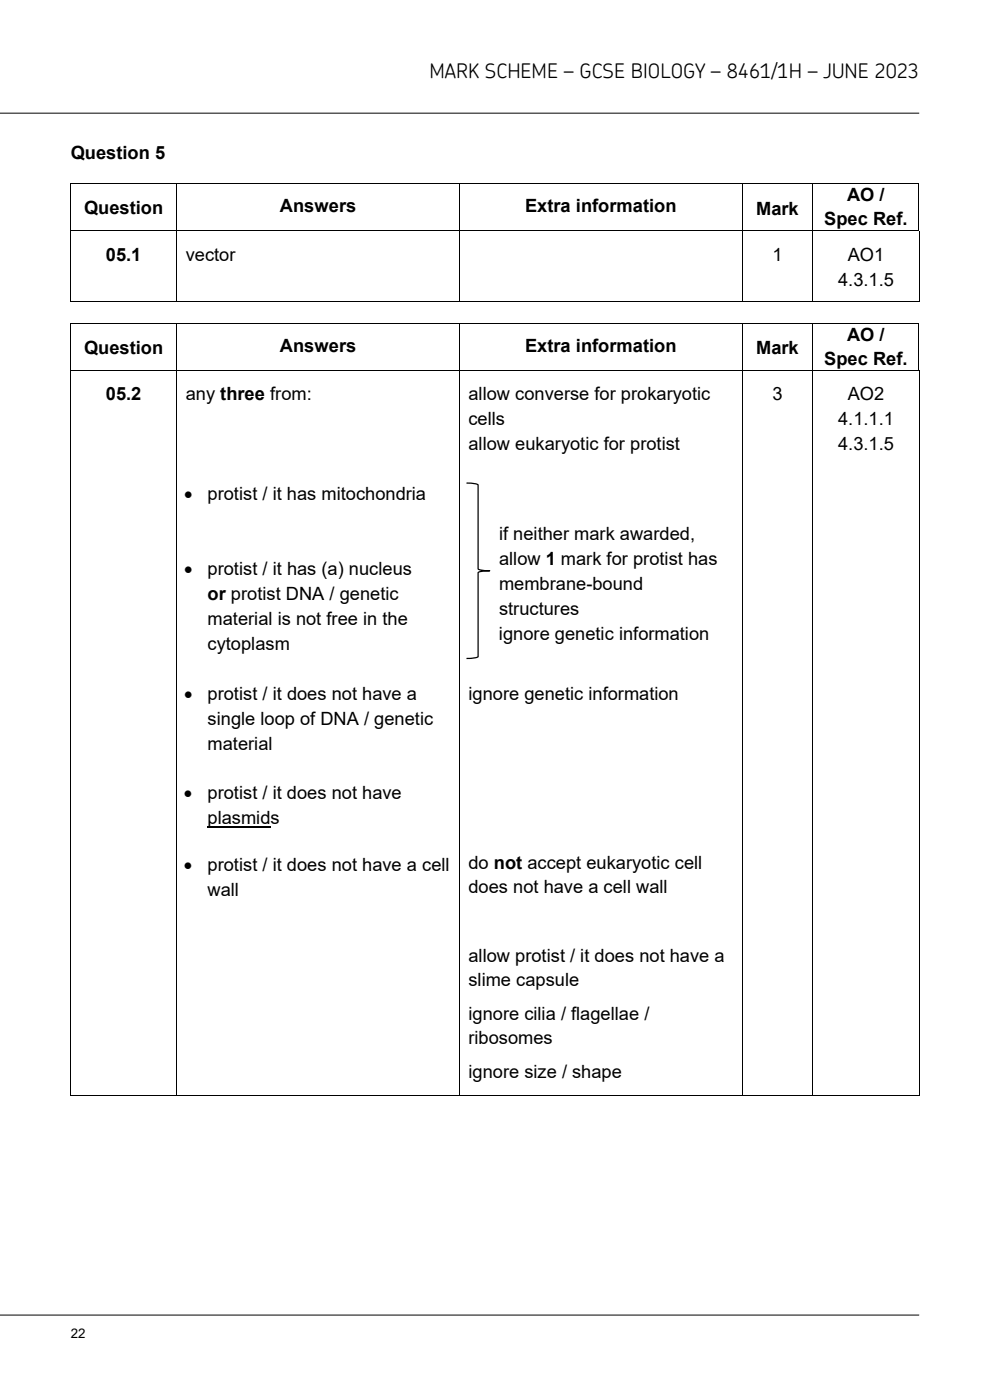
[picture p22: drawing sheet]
<svg xmlns="http://www.w3.org/2000/svg" width="210mm" height="297mm" viewBox="0 0 210 297" stroke-linecap="round" stroke-linejoin="round" font-family="sans-serif">
<defs><g id="words">
<text font-size="4.2" x="91.1" y="16.5">MARK SCHEME – GCSE BIOLOGY – 8461/1H – JUNE 2023</text>
<g font-size="3.9">
<text x="15" y="33.6">Question 5</text>
<text x="17.8" y="45.4">Question</text>
<text x="59.4" y="45.1">Answers</text>
<text x="111.4" y="45.1">Extra information</text>
<text x="160.4" y="45.6">Mark</text>
<text x="174.9" y="47.8">Spec Ref.</text>
<text x="179.7" y="42.7">AO /</text>
<text x="22.5" y="55.4">05.1</text>
<text x="39.4" y="55.4">vector</text>
<text x="163.9" y="55.4">1</text>
<text x="179.9" y="55.4">AO1</text>
<text x="177.8" y="60.7">4.3.1.5</text>
<text x="17.8" y="75">Question</text>
<text x="59.4" y="74.6">Answers</text>
<text x="111.4" y="74.6">Extra information</text>
<text x="160.4" y="75.1">Mark</text>
<text x="174.9" y="77.4">Spec Ref.</text>
<text x="179.7" y="72.3">AO /</text>
<text x="22.5" y="84.9">05.2</text>
<text x="39.4" y="84.9">any three from:</text>
<text x="99.4" y="84.9">allow converse for prokaryotic</text>
<text x="163.9" y="84.9">3</text>
<text x="179.8" y="84.9">AO2</text>
<text x="99.4" y="90.2">cells</text>
<text x="99.4" y="95.5">allow eukaryotic for protist</text>
<text x="177.8" y="90.2">4.1.1.1</text>
<text x="177.8" y="95.5">4.3.1.5</text>
<text x="39" y="106.1">•</text>
<text x="44" y="106.1">protist / it has mitochondria</text>
<text x="105.9" y="114.6">if neither mark awarded,</text>
<text x="105.9" y="119.9">allow 1 mark for protist has</text>
<text x="39" y="122">•</text>
<text x="44" y="122">protist / it has (a) nucleus</text>
<text x="105.9" y="125.2">membrane-bound</text>
<text x="44" y="127.3">or protist DNA / genetic</text>
<text x="105.9" y="130.4">structures</text>
<text x="44" y="132.6">material is not free in the</text>
<text x="44" y="137.9">cytoplasm</text>
<text x="105.9" y="135.7">ignore genetic information</text>
<text x="39" y="148.4">•</text>
<text x="44" y="148.4">protist / it does not have a</text>
<text x="99.4" y="148.4">ignore genetic information</text>
<text x="44" y="153.7">single loop of DNA / genetic</text>
<text x="44" y="159">material</text>
<text x="39" y="169.6">•</text>
<text x="44" y="169.6">protist / it does not have</text>
<text x="44" y="174.9">plasmids</text>
<text x="39" y="184.8">•</text>
<text x="44" y="184.8">protist / it does not have a cell</text>
<text x="99.4" y="184.4">do not accept eukaryotic cell</text>
<text x="44" y="190.1">wall</text>
<text x="99.4" y="189.5">does not have a cell wall</text>
<text x="99.4" y="204">allow protist / it does not have a</text>
<text x="99.4" y="209.2">slime capsule</text>
<text x="99.4" y="216.4">ignore cilia / flagellae /</text>
<text x="99.4" y="221.5">ribosomes</text>
<text x="99.4" y="228.8">ignore size / shape</text>
</g>
<text font-size="2.8" x="15" y="283.8">22</text>
</g></defs>
<g fill="none" stroke="#000" stroke-width=".21">
<path d="M0 24h195M15 39.1v9.8M15.1 39h22.3M37.5 39.1v9.8M37.6 39h59.8M97.5 39.1v9.8M97.6 39h59.8M157.5 39.1v9.8M157.5 39h14.9M172.5 39.1v9.8M172.6 39h22.2M194.9 39.1v9.8"/>
<path d="M15 49v14.9M15.1 48.9h22.3M37.5 49v14.9M37.6 48.9h59.8M97.5 49v14.9M97.6 48.9h59.8M157.5 49v14.9M157.5 48.9h14.9M172.5 49v14.9M172.6 48.9h22.2M195 49v14.9M15 68.7v9.7"/>
<path d="M15 78.6v153.8M15.1 63.9h22.3M15.1 68.6h22.3M15.1 78.5h22.3M37.5 68.7v9.7M37.5 78.6v153.8M37.6 63.9h59.8M37.6 68.6h59.8M37.6 78.5h59.8M97.5 68.7v9.7M97.5 78.6v153.8M97.6 63.9h59.8"/>
<path d="M97.6 68.6h59.8M97.6 78.5h59.8M157.5 68.7v9.7M157.5 78.6v153.8M157.5 63.9h14.9M157.5 68.6h14.9M157.5 78.5h14.9M172.5 68.7v9.7M172.5 78.6v153.8M172.6 63.9h22.3M172.6 68.6h22.2M172.6 78.5h22.2"/>
<path d="M194.9 68.7v9.7M195 78.6v153.8M15.1 232.5h22.3M37.6 232.5h59.8M97.6 232.5h59.8M157.5 232.5h14.9M172.6 232.5h22.3M0 279h195"/>
</g>
<g fill="#000">
<path d="M14.9 38.9h.2v.2h-.2zM37.4 38.9h.2v.2h-.2zM97.4 38.9h.2v.2h-.2zM157.4 38.9h.1v.2h-.1zM172.4 38.9h.2v.2h-.2zM194.8 38.9h.2v.2h-.2zM14.9 48.9h.2v.1h-.2zM37.4 48.9h.2v.1h-.2zM97.4 48.9h.2v.1h-.2zM157.4 48.9h.1v.1h-.1zM172.4 48.9h.2v.1h-.2zM194.8 48.9h.2v.1h-.2z"/>
<path d="M14.9 63.9h.2v.1h-.2zM14.9 68.5h.2v.2h-.2zM14.9 78.4h.2v.2h-.2zM37.4 63.9h.2v.1h-.2zM37.4 68.5h.2v.2h-.2zM37.4 78.4h.2v.2h-.2zM97.4 63.9h.2v.1h-.2zM97.4 68.5h.2v.2h-.2zM97.4 78.4h.2v.2h-.2zM157.4 63.9h.1v.1h-.1zM157.4 68.5h.1v.2h-.1zM157.4 78.4h.1v.2h-.1z"/>
<path d="M172.4 63.9h.2v.1h-.2zM172.4 68.5h.2v.2h-.2zM172.4 78.4h.2v.2h-.2zM194.8 68.5h.2v.2h-.2zM194.8 78.4h.2v.2h-.2zM194.9 63.9h.2v.1h-.2zM14.9 232.4h.2v.2h-.2zM37.4 232.4h.2v.2h-.2zM97.4 232.4h.2v.2h-.2zM157.4 232.4h.1v.2h-.1zM172.4 232.4h.2v.2h-.2zM194.9 232.4h.2v.2h-.2z"/>
</g>
<path d="M44 175.4h13.4" fill="none" stroke="#000" stroke-width=".27"/>
<path d="M99 102.5l1.9 .1 .5 .3v17.8l.5 .2 2 .2-2 .2-.5 .2v17.8l-.5 .2-1.9 .2" fill="none" stroke="#000" stroke-width=".26"/>
<use href="#words"/>
</svg>
